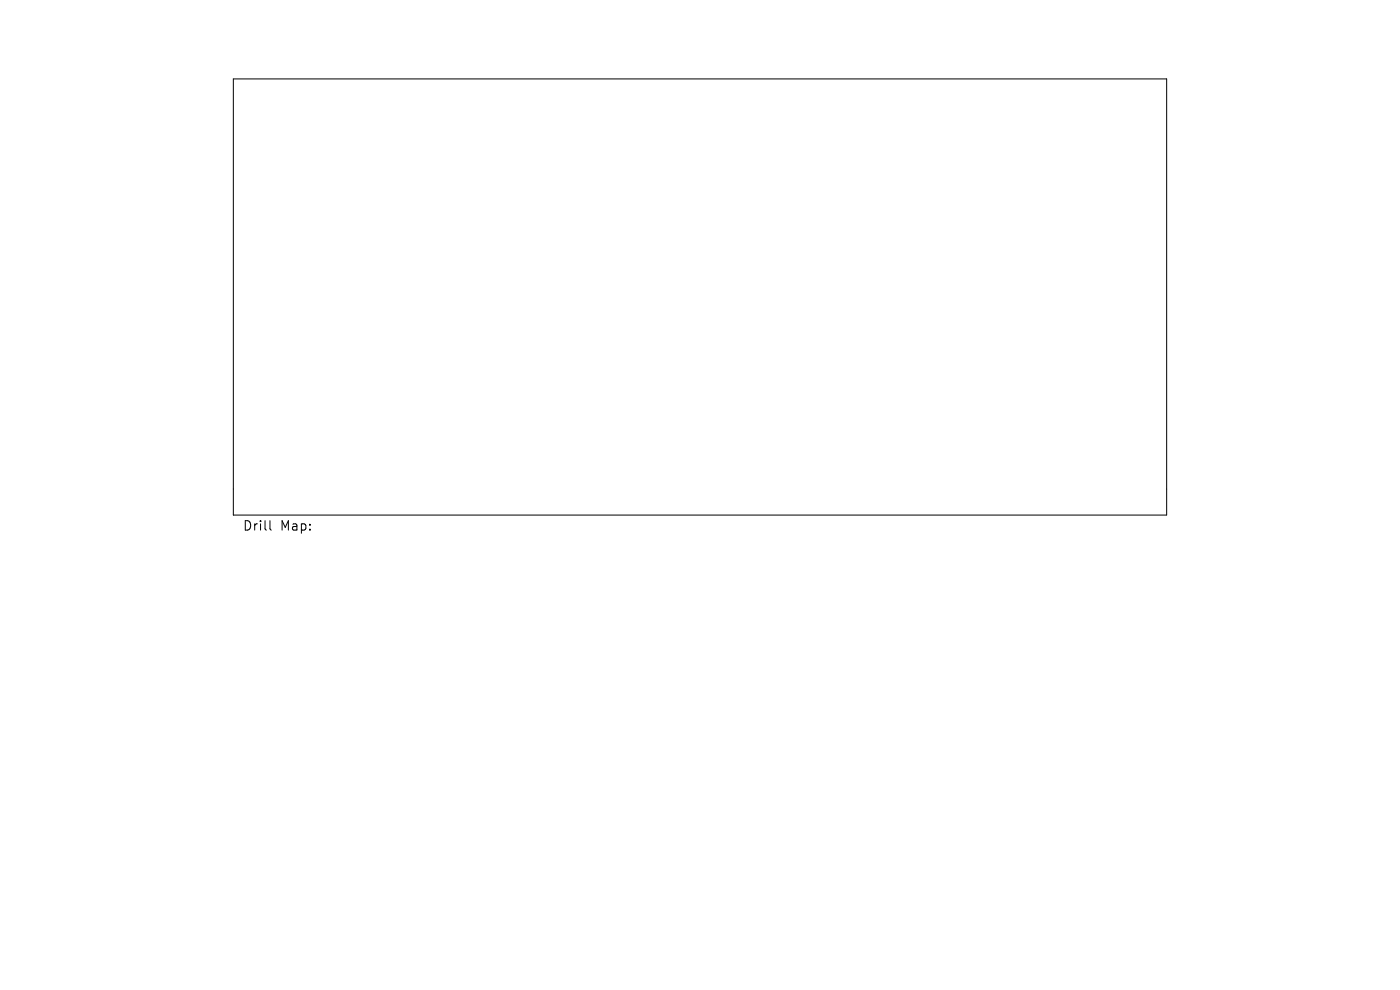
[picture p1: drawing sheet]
<svg xmlns="http://www.w3.org/2000/svg" width="297mm" height="210mm" viewBox="0 0 297 210" stroke-linecap="round" stroke-linejoin="round" font-family="sans-serif">
<defs><g id="words">
<g font-size="2.8">
<text x="51.4" y="112.8">Drill</text>
<text x="59.4" y="112.8">Map:</text>
</g>
</g></defs>
<path d="M49.5 16.7h198v92.6h-198zM57.3 110.5v1.7l.3 .3" fill="none" stroke="#000" stroke-width=".21"/>
<use href="#words"/>
</svg>
